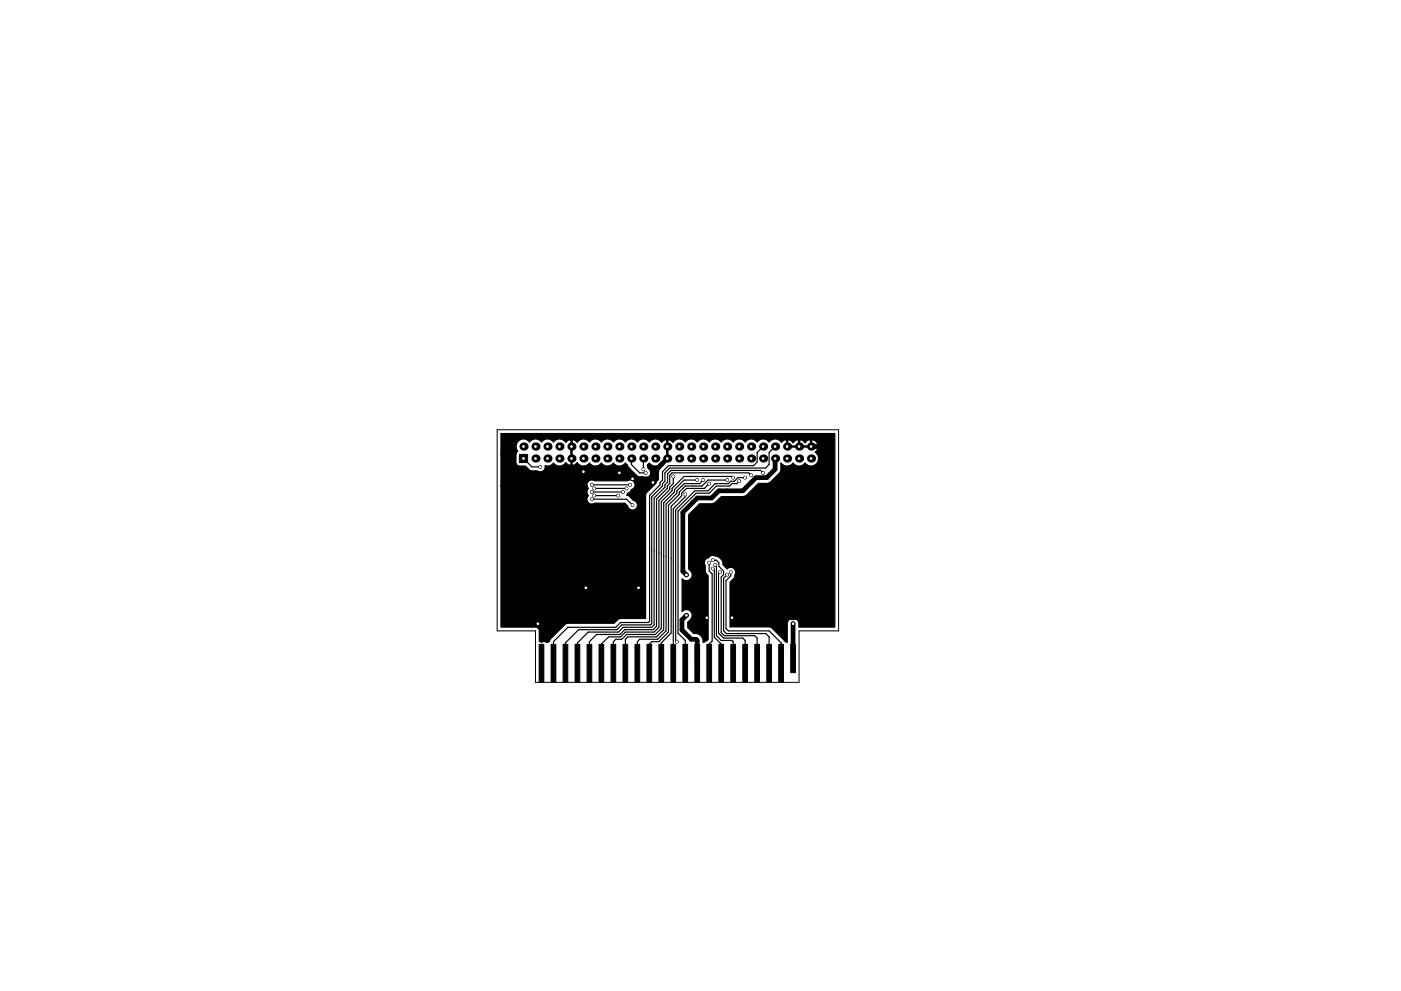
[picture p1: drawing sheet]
<svg xmlns="http://www.w3.org/2000/svg" width="297mm" height="210mm" viewBox="0 0 297 210" stroke-linecap="round" stroke-linejoin="round" font-family="sans-serif">
<path d="M105.4 91.2h72.4v42.7h-8.4v10.9h-55.9v-10.9h-8.1z" fill="none" stroke="#000" stroke-width=".21"/>
<g fill="#000" stroke="#000" stroke-width=".21">
<path d="M110.1 96.4h1.8v1.7h-1.8zM114.3 136.7h1v8h-1zM116.8 136.7h1v8h-1zM119.4 136.7h1v8h-1zM121.9 136.7h1v8h-1zM124.5 136.7h1v8h-1zM127 136.7h1v8h-1zM129.5 136.7h1v8h-1zM132.1 136.7h1v8h-1zM134.6 136.7h1v8h-1zM137.2 136.7h1v8h-1zM139.7 136.7h1v8h-1z"/>
<path d="M142.2 136.7h1v8h-1zM144.8 136.7h1v8h-1zM147.3 136.7h1v8h-1zM149.9 136.7h1v8h-1zM152.4 136.7h1v8h-1zM154.9 136.7h1v8h-1zM157.5 136.7h1v8h-1zM160 136.7h1v8h-1zM162.6 136.7h1v8h-1zM165.1 136.7h1v8h-1zM167.6 136.7h1v6h-1z"/>
<circle cx="114.6" cy="99.1" r=".3"/>
<circle cx="136.4" cy="99.6" r=".3"/>
<circle cx="123.7" cy="100.1" r=".3"/>
<circle cx="125.5" cy="102.9" r=".3"/>
<circle cx="125.5" cy="104.4" r=".3"/>
<circle cx="125.5" cy="105.9" r=".3"/>
<circle cx="126" cy="105.2" r=".3"/>
<circle cx="126" cy="103.6" r=".3"/>
<circle cx="131.1" cy="105.2" r=".3"/>
<circle cx="131.3" cy="100.3" r=".3"/>
<circle cx="132.1" cy="104.4" r=".3"/>
<circle cx="132.8" cy="103.6" r=".3"/>
<circle cx="133.6" cy="102.9" r=".3"/>
<circle cx="134.1" cy="107.2" r=".3"/>
<circle cx="134.1" cy="101.6" r=".3"/>
<circle cx="136.9" cy="100.3" r=".3"/>
<circle cx="138.4" cy="102.4" r=".3"/>
<circle cx="142.7" cy="101.1" r=".3"/>
<circle cx="145.3" cy="104.9" r=".3"/>
<circle cx="147.8" cy="101.8" r=".3"/>
<circle cx="149.1" cy="101.8" r=".3"/>
<circle cx="150.4" cy="102.6" r=".3"/>
<circle cx="150.4" cy="119.4" r=".3"/>
<circle cx="151.1" cy="118.9" r=".3"/>
<circle cx="151.6" cy="119.9" r=".3"/>
<circle cx="154.2" cy="101.8" r=".3"/>
<circle cx="155.4" cy="101.3" r=".3"/>
<circle cx="156.7" cy="102.1" r=".3"/>
<circle cx="158" cy="101.3" r=".3"/>
<circle cx="159.3" cy="100.8" r=".3"/>
<circle cx="161.8" cy="100.3" r=".3"/>
<circle cx="114" cy="132.3" r=".4"/>
<circle cx="124.2" cy="124.7" r=".3"/>
<circle cx="135.4" cy="124.7" r=".3"/>
<circle cx="143.5" cy="136.1" r=".3"/>
<circle cx="145.5" cy="122" r=".4"/>
<circle cx="145.5" cy="130.6" r=".4"/>
<circle cx="149.9" cy="131.1" r=".3"/>
<circle cx="151.1" cy="120.6" r=".3"/>
<circle cx="152.7" cy="121.4" r=".3"/>
<circle cx="154.2" cy="121.9" r=".3"/>
<circle cx="154.9" cy="121.4" r=".3"/>
<circle cx="155.2" cy="131.1" r=".3"/>
<circle cx="168.1" cy="132.3" r=".4"/>
</g>
<g fill="#000">
<circle cx="111" cy="94.7" r=".86"/>
<circle cx="113.5" cy="97.3" r=".86"/>
<circle cx="113.5" cy="94.7" r=".86"/>
<circle cx="116.1" cy="97.3" r=".86"/>
<circle cx="116.1" cy="94.7" r=".86"/>
<circle cx="118.6" cy="94.7" r=".86"/>
<circle cx="118.6" cy="97.3" r=".86"/>
<circle cx="121.2" cy="97.3" r=".86"/>
<circle cx="121.2" cy="94.7" r=".86"/>
<circle cx="123.7" cy="97.3" r=".86"/>
<circle cx="123.7" cy="94.7" r=".86"/>
<circle cx="126.2" cy="97.3" r=".86"/>
<circle cx="126.2" cy="94.7" r=".86"/>
<circle cx="128.8" cy="97.3" r=".86"/>
<circle cx="128.8" cy="94.7" r=".86"/>
<circle cx="131.3" cy="94.7" r=".86"/>
<circle cx="131.3" cy="97.3" r=".86"/>
<circle cx="133.9" cy="94.7" r=".86"/>
<circle cx="133.9" cy="97.3" r=".86"/>
<circle cx="136.4" cy="94.7" r=".86"/>
<circle cx="136.4" cy="97.3" r=".86"/>
<circle cx="138.9" cy="97.3" r=".86"/>
<circle cx="138.9" cy="94.7" r=".86"/>
<circle cx="141.5" cy="97.3" r=".86"/>
<circle cx="141.5" cy="94.7" r=".86"/>
<circle cx="144" cy="97.3" r=".86"/>
<circle cx="144" cy="94.7" r=".86"/>
<circle cx="146.6" cy="94.7" r=".86"/>
<circle cx="146.6" cy="97.3" r=".86"/>
<circle cx="149.1" cy="97.3" r=".86"/>
<circle cx="149.1" cy="94.7" r=".86"/>
<circle cx="151.6" cy="97.3" r=".86"/>
<circle cx="151.6" cy="94.7" r=".86"/>
<circle cx="154.2" cy="97.3" r=".86"/>
<circle cx="154.2" cy="94.7" r=".86"/>
<circle cx="156.7" cy="94.7" r=".86"/>
<circle cx="156.7" cy="97.3" r=".86"/>
<circle cx="159.3" cy="94.7" r=".86"/>
<circle cx="159.3" cy="97.3" r=".86"/>
<circle cx="161.8" cy="94.7" r=".86"/>
<circle cx="161.8" cy="97.3" r=".86"/>
<circle cx="164.3" cy="97.3" r=".86"/>
<circle cx="164.3" cy="94.7" r=".86"/>
<circle cx="166.9" cy="97.3" r=".86"/>
<circle cx="166.9" cy="94.7" r=".86"/>
<circle cx="169.4" cy="97.3" r=".86"/>
<circle cx="169.4" cy="94.7" r=".86"/>
<circle cx="172" cy="97.3" r=".86"/>
<circle cx="172" cy="94.7" r=".86"/>
</g>
<g fill="none" stroke="#000" stroke-width=".25">
<path d="M111 97.3l1.8 1.8h1.8M133.9 97.3v1.2l1.7 1.8h1.3M136.4 97.3v2.3M161.8 94.7l-1.3 1.3v2l-.7 .8h-18.1l-1.2 1.3v1.7l-.5 .6v.5l-2.3 2.2v26.7l-.2 .3h-5.9l-1 1h-10.2l-3.1 3v4.6M164.3 94.7l-1.2 1.3v2.5l-.8 .8h-20.3l-1 1v1.8l-.5 .5v.5l-2.3 2.3v26.9l-.3 .3h-6.1l-1 1h-8.1l-2.8 2.8v4.3M125.5 104.4h6.6M125.5 102.9h8.1M125.5 105.9h7.3l1.3 1.3M126 105.2h5.1M126 103.6h6.8M142.7 101.1v1.5l-.7 .8v.5l-2.3 2.3v26.9l-1 1h-6.1l-1 1h-2.6l-1.5 1.5v4.1M145.3 104.9v.5l-2.6 2.5v32.8"/>
<path d="M147.8 101.8h-2.8l-2 2.1v.5l-2.3 2.3v26.9l-1.5 1.5h-6.1l-.5 .5v5.1M149.1 101.8l-.8 .8h-3.2l-1.6 1.5v.5l-2.3 2.3v27l-1.8 1.7h-3.8l-.5 .5v4.6M150.4 102.6l-1 1h-3.9l-1 1v.6l-2.2 2.2v26.9l-2.1 2.1v4.3M150.4 119.4v1.8l.6 .6v14.2l-.6 .6v4.1M151.1 118.9h.8l.5 .5v.7l1 1.1v.7l-.5 .5v11.8l.7 .7h6.4l.5 .5v5.3M151.6 119.9l.3 .2v14.8l1 1h2.3l.2 .2v4.6M154.2 101.8h-4.1l-1.3 1.3h-3.5l-1.3 1.3v.5l-2.3 2.3v26.9l-2 2h-1.5l-.5 .5v4.1M155.4 101.3l-.2-.2h-10.2l-2.5 2.5v.5l-2.3 2.3v26.9l-1.3 1.3h-6.1l-1 1h-1.2l-.6 .5v4.6M156.7 102.1l-.5 .5h-1l-.5 .5h-2.8l-1.5 1.5h-2.8l-3.8 3.9v25.9l1.5 1.5v4.8M158 101.3h-1.5l-.8 .8h-.8l-.5 .5h-2.8l-1.5 1.5h-2.8l-4 4.1v27.7l.2 .2M159.3 100.8l-.6-.5h-16.2l-.5 .5v1.8l-.5 .5v.5l-2.3 2.3v27l-.7 .7h-6l-1.1 1h-4.9l-1.5 1.5v4.6M161.8 100.3l-.5-.5h-19.1l-.7 .7v1.8l-.5 .6v.5l-2.3 2.3v26.9l-.5 .5h-6.1l-1 1h-6.4l-2.3 2.3v4.3"/>
<path d="M151.1 120.6l.3 .4v14.2l1.5 1.4v4.1M152.7 121.4l-.4 .3v12.6l1.1 1.1h4.1l.5 .5v4.8M154.2 121.9l-.8 .8v11.2l.6 .5h8.4l.7 .7v5.6M154.9 121.4v.8l-1 1v10.1l.5 .6h8.7l2.5 2.5v4.3"/>
</g>
<path d="M141.5 97.3l-2.3 2.3v2l-.8 .8-.7-.8h-3.6M164.3 97.3v2.3l-1.7 1.7h-2.3l-2.8 2.8h-5.1l-1.5 1.6h-3.1l-3 3v12.5l.7 .8M172 94.7h2.5l1.8 1.8v32.5l-2.1 2.1h-19M123.7 100.1l.3 .2h7.3M124.2 124.7h11.2M145.5 130.6l-.9 .9v2.2l2 1.9h1l.2 .3v4.8M168.1 132.3v7.4" fill="none" stroke="#000" stroke-width="1"/>
<path d="M106.2 92h70.8v41.1h-7.6a1.38 1.38 0 0 0-.3-1.5 1.38 1.38 0 0 0-1.4-.4l-.4 .3-.4 .8v4l-.5-.3-3-2.9-8.6-.1v-9.5l.7-.7 .3-.6a1.09 1.09 0 0 0-.1-1.5 1.09 1.09 0 0 0-1.6 0l-.8-.9a1.66 1.66 0 0 0-1.6-1.8 1.17 1.17 0 0 0-1.5 .3 1.04 1.04 0 0 0-.7 1.7l.1 1.5 .5 .6v13.6l-.3 .3-.7 .3a1.7 1.7 0 0 0-2-1.9l-1.3-1.2v-1.2a1.52 1.52 0 0 0 .6-2.3 1.23 1.23 0 0 0-1.8 0l.1-6.9a1.23 1.23 0 0 0 1.7 0 1.23 1.23 0 0 0 0-1.7l-.4-.4v-11.5l2.3-2.3 3-.1 1.6-1.4 5-.1 2.9-2.7h1.8l.8-.4 2.1-2.2 .1-1.8 .2 .2a1.55 1.55 0 0 0 2.3-.2 1.52 1.52 0 0 0 2.6 0 1.59 1.59 0 0 0 2.4 .2 1.59 1.59 0 0 0-.3-2.5l.6-.8-.1-.2h-6.5v-1.5h.2v1.2h2.3v-1.2h.2v1.2h2.3v-1.2h.3v1.2h1.2a1.08 1.08 0 0 0-1.5-1.2l-.2-.1-.4 .2-.5 .5-.5-.5-.4-.2-.3 .1-.4-.1-.5 .2-.5 .5-.4-.5-.5-.2-.2 .1-.5-.1-.8 .6a1.53 1.53 0 0 0-2.6-.1 1.52 1.52 0 0 0-2.6 0 1.52 1.52 0 0 0-2.5 0 1.52 1.52 0 0 0-2.6 0 1.52 1.52 0 0 0-2.5 0 1.52 1.52 0 0 0-2.5 0 1.52 1.52 0 0 0-2.6 0 1.52 1.52 0 0 0-2.5 0 1.53 1.53 0 0 0-2.6 .1l-.4-.4-.5-.2-.2 .1v4h-.2v-4l-.3-.1-.4 .2-.4 .4-.2-.3a1.55 1.55 0 0 0-2.4 .2 1.52 1.52 0 0 0-2.6 0 1.52 1.52 0 0 0-2.5 0 1.52 1.52 0 0 0-2.6 0 1.52 1.52 0 0 0-2.5 0 1.52 1.52 0 0 0-2.5 0 1.53 1.53 0 0 0-2.6 .1l-.5-.4-.4-.2-.2 .1v5.2l.2 .1 .4-.1 .5-.5 .2 .3a1.55 1.55 0 0 0 2.4-.2 1.52 1.52 0 0 0 2.5 0 1.52 1.52 0 0 0 2.5 0 1.52 1.52 0 0 0 2.6 0l.4 .4 .3 .5 1.7 1.8 .6 .3h.7a1.07 1.07 0 0 0 1.5-.3 1.07 1.07 0 0 0-.4-1.5l-.2-.8 .5-.4 .1 .2a1.55 1.55 0 0 0 2.5-.3l.4 .5-1 1.1-.1 1.8-.4 .5-.1 .5-2 2-.2 .6v26.1h-5.3l-.6 .3-.8 .7-10.1 .1-3.4 3.2-.2 .6-.2 .2h-.5a.56 .56 0 0 0-.9-.1l-.6-.1v-2.2a.8 .8 0 0 0-.8-.8h-7.3v-30h18.2l.4 .5-.2 .2a1.01 1.01 0 0 0 .2 1.4 1.03 1.03 0 0 0-.1 1.4 1.03 1.03 0 0 0 1.4 .2h6.4l.6 .6a1.04 1.04 0 0 0 1.8 .5 1.04 1.04 0 0 0-.6-1.7l-.9-.9-.5-.2 .2-.5 .6-.4 .2-.3a1.04 1.04 0 0 0 .7-1.5 1.04 1.04 0 0 0-1.6-.4h-6.9a1.05 1.05 0 0 0-1.2 0 1.05 1.05 0 0 0-.5 1.1h-18.2v-6.7h3.2v1.7a.74 .74 0 0 0 .7 .8h1.3l1 .9 1.6 .1a1.04 1.04 0 0 0 1.2 0 1.04 1.04 0 0 0 .4-1.1 1.48 1.48 0 0 0 1.7-.6 1.53 1.53 0 0 0 2.6-.1l.5 .5 .4 .1 .2-.1v-5.2l-.2-.1-.4 .2-.5 .4-.2-.3a1.55 1.55 0 0 0-2.4 .2 1.52 1.52 0 0 0-2.5 0 1.52 1.52 0 0 0-2.5 0 1.59 1.59 0 0 0-2.3-.3 1.59 1.59 0 0 0-.2 2.3l-.4 .6h-3.2z" fill="#000" stroke="#000" stroke-width=".25"/>
<g fill="#fff" stroke="#fff" stroke-width=".21">
<circle cx="114.6" cy="99.1" r=".17"/>
<circle cx="131.1" cy="105.2" r=".17"/>
<circle cx="126" cy="105.2" r=".17"/>
<circle cx="132.1" cy="104.4" r=".17"/>
<circle cx="125.5" cy="104.4" r=".17"/>
<circle cx="132.8" cy="103.6" r=".17"/>
<circle cx="126" cy="103.6" r=".17"/>
<circle cx="133.6" cy="102.9" r=".17"/>
<circle cx="125.5" cy="102.9" r=".17"/>
<circle cx="134.1" cy="101.6" r=".17"/>
<circle cx="131.3" cy="100.3" r=".17"/>
<circle cx="123.7" cy="100.1" r=".17"/>
<circle cx="149.9" cy="131.1" r=".17"/>
<circle cx="155.2" cy="131.1" r=".17"/>
<circle cx="138.4" cy="102.4" r=".17"/>
<circle cx="135.4" cy="124.7" r=".17"/>
<circle cx="124.2" cy="124.7" r=".17"/>
<circle cx="114" cy="132.3" r=".17"/>
<circle cx="136.9" cy="100.3" r=".17"/>
<circle cx="152.7" cy="121.4" r=".17"/>
<circle cx="136.4" cy="99.6" r=".17"/>
<circle cx="151.1" cy="120.6" r=".17"/>
<circle cx="151.6" cy="119.9" r=".17"/>
<circle cx="150.4" cy="119.4" r=".17"/>
<circle cx="142.7" cy="101.1" r=".17"/>
<circle cx="151.1" cy="118.9" r=".17"/>
<circle cx="145.3" cy="104.9" r=".17"/>
<circle cx="149.1" cy="101.8" r=".17"/>
<circle cx="147.8" cy="101.8" r=".17"/>
<circle cx="154.2" cy="121.9" r=".17"/>
<circle cx="150.4" cy="102.6" r=".17"/>
<circle cx="154.2" cy="101.8" r=".17"/>
<circle cx="154.9" cy="121.4" r=".17"/>
<circle cx="156.7" cy="102.1" r=".17"/>
<circle cx="155.4" cy="101.3" r=".17"/>
<circle cx="159.3" cy="100.8" r=".17"/>
<circle cx="158" cy="101.3" r=".17"/>
<circle cx="143.5" cy="136.1" r=".17"/>
<circle cx="161.8" cy="100.3" r=".17"/>
<circle cx="145.5" cy="122" r=".17"/>
<circle cx="168.1" cy="132.3" r=".17"/>
<circle cx="145.5" cy="130.6" r=".17"/>
<circle cx="125.5" cy="105.9" r=".17"/>
<circle cx="134.1" cy="107.2" r=".17"/>
<circle cx="111" cy="97.3" r=".17"/>
<circle cx="111" cy="94.7" r=".17"/>
<circle cx="113.5" cy="97.3" r=".17"/>
<circle cx="113.5" cy="94.7" r=".17"/>
<circle cx="116.1" cy="97.3" r=".17"/>
<circle cx="116.1" cy="94.7" r=".17"/>
<circle cx="118.6" cy="97.3" r=".17"/>
<circle cx="118.6" cy="94.7" r=".17"/>
<circle cx="121.2" cy="97.3" r=".17"/>
<circle cx="121.2" cy="94.7" r=".17"/>
<circle cx="123.7" cy="97.3" r=".17"/>
<circle cx="123.7" cy="94.7" r=".17"/>
<circle cx="126.2" cy="97.3" r=".17"/>
<circle cx="126.2" cy="94.7" r=".17"/>
<circle cx="128.8" cy="97.3" r=".17"/>
<circle cx="128.8" cy="94.7" r=".17"/>
<circle cx="131.3" cy="97.3" r=".17"/>
<circle cx="131.3" cy="94.7" r=".17"/>
<circle cx="133.9" cy="97.3" r=".17"/>
<circle cx="133.9" cy="94.7" r=".17"/>
<circle cx="136.4" cy="97.3" r=".17"/>
<circle cx="136.4" cy="94.7" r=".17"/>
<circle cx="138.9" cy="97.3" r=".17"/>
<circle cx="138.9" cy="94.7" r=".17"/>
<circle cx="141.5" cy="97.3" r=".17"/>
<circle cx="141.5" cy="94.7" r=".17"/>
<circle cx="144" cy="97.3" r=".17"/>
<circle cx="144" cy="94.7" r=".17"/>
<circle cx="146.6" cy="97.3" r=".17"/>
<circle cx="146.6" cy="94.7" r=".17"/>
<circle cx="149.1" cy="97.3" r=".17"/>
<circle cx="149.1" cy="94.7" r=".17"/>
<circle cx="151.6" cy="97.3" r=".17"/>
<circle cx="151.6" cy="94.7" r=".17"/>
<circle cx="154.2" cy="97.3" r=".17"/>
<circle cx="154.2" cy="94.7" r=".17"/>
<circle cx="156.7" cy="97.3" r=".17"/>
<circle cx="156.7" cy="94.7" r=".17"/>
<circle cx="159.3" cy="97.3" r=".17"/>
<circle cx="159.3" cy="94.7" r=".17"/>
<circle cx="161.8" cy="97.3" r=".17"/>
<circle cx="161.8" cy="94.7" r=".17"/>
<circle cx="164.3" cy="97.3" r=".17"/>
<circle cx="164.3" cy="94.7" r=".17"/>
<circle cx="166.9" cy="97.3" r=".17"/>
<circle cx="166.9" cy="94.7" r=".17"/>
<circle cx="169.4" cy="97.3" r=".17"/>
<circle cx="169.4" cy="94.7" r=".17"/>
<circle cx="172" cy="97.3" r=".17"/>
<circle cx="172" cy="94.7" r=".17"/>
</g>
</svg>
